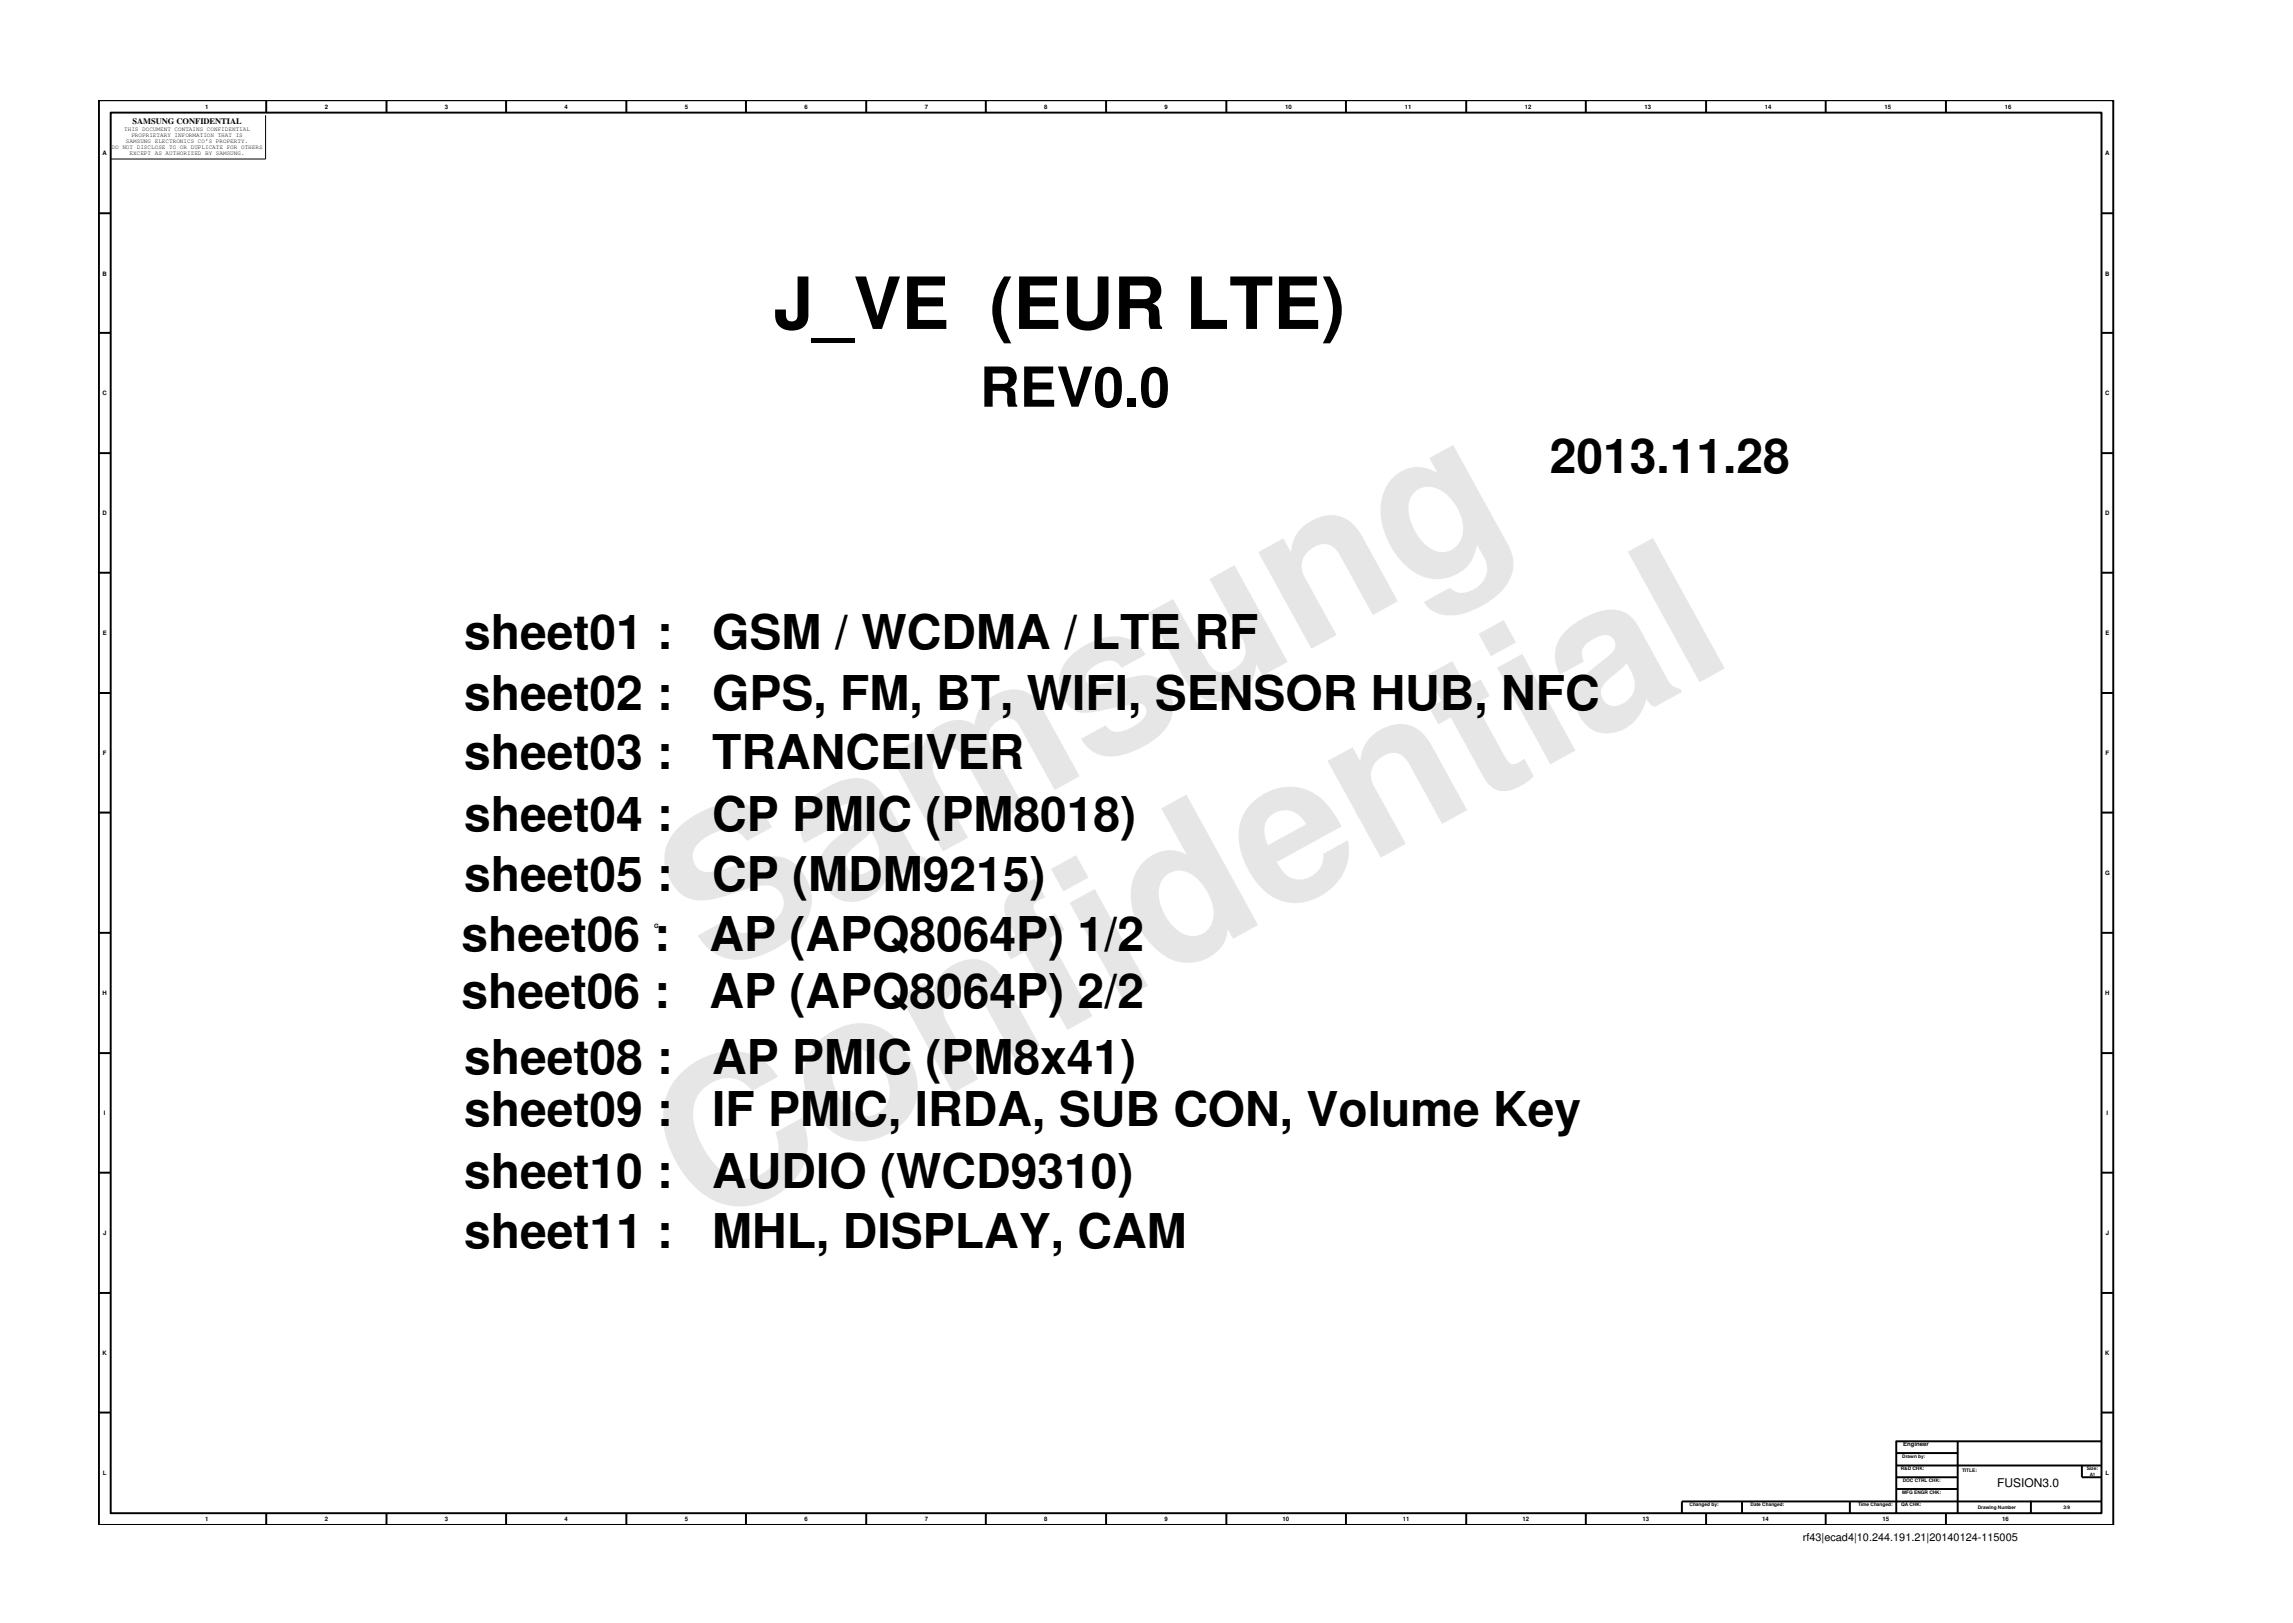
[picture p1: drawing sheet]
<svg xmlns="http://www.w3.org/2000/svg" width="297mm" height="210mm" viewBox="0 0 297 210" stroke-linecap="round" stroke-linejoin="round" font-family="sans-serif">
<defs><g id="words">
<g font-size="26.5" fill="#e6e6e6">
<text x="92.4" y="126.7" transform="rotate(-29 92.4 126.7)">Samsung</text>
<text x="91.1" y="159.4" transform="rotate(-29 91.1 159.4)">Confidential</text>
</g>
<text font-size="9.3" x="100.2" y="42.6">J_VE (EUR LTE)</text>
<text font-size="7.1" x="126.9" y="52.7">REV0.0</text>
<g font-size="6.2">
<text x="200.8" y="61.2">2013.11.28</text>
<text x="60.1" y="84">sheet01 :</text>
<text x="92.3" y="84">GSM / WCDMA / LTE RF</text>
<text x="60.1" y="92">sheet02 :</text>
<text x="92.3" y="92">GPS, FM, BT, WIFI, SENSOR HUB, NFC</text>
<text x="60.1" y="99.7">sheet03 :</text>
<text x="92.3" y="99.7">TRANCEIVER</text>
<text x="60.1" y="107.6">sheet04 :</text>
<text x="92.3" y="107.6">CP PMIC (PM8018)</text>
<text x="60.1" y="115.4">sheet05 :</text>
<text x="92.3" y="115.4">CP (MDM9215)</text>
<text x="59.8" y="123.2">sheet06 :</text>
<text x="91.9" y="123.2">AP (APQ8064P) 1/2</text>
<text x="59.8" y="130.6">sheet06 :</text>
<text x="91.9" y="130.6">AP (APQ8064P) 2/2</text>
<text x="60.1" y="139.1">sheet08 :</text>
<text x="92.3" y="139.1">AP PMIC (PM8x41)</text>
<text x="60.1" y="145.9">sheet09 :</text>
<text x="92.3" y="145.9">IF PMIC, IRDA, SUB CON, Volume Key</text>
<text x="60.1" y="153.9">sheet10 :</text>
<text x="92.3" y="153.9">AUDIO (WCD9310)</text>
<text x="60.1" y="161.7">sheet11 :</text>
<text x="92.3" y="161.7">MHL, DISPLAY, CAM</text>
</g>
<text font-size="1.6" x="258.7" y="192.7">FUSION3.0</text>
<text font-size="1.4" x="233.5" y="199.7">rf43|ecad4|10.244.191.21|20140124-115005</text>
<text font-size="1.1" x="17.2" y="16.1">SAMSUNG CONFIDENTIAL</text>
<g font-size=".8">
<text x="16.1" y="17">THIS DOCUMENT CONTAINS CONFIDENTIAL</text>
<text x="17" y="17.8">PROPRIETARY INFORMATION THAT IS</text>
<text x="26.6" y="14.1">1</text>
<text x="42.1" y="14.1">2</text>
<text x="57.6" y="14.1">3</text>
<text x="73.1" y="14.1">4</text>
<text x="88.7" y="14.1">5</text>
<text x="104.2" y="14.1">6</text>
<text x="119.8" y="14.1">7</text>
<text x="135.3" y="14.1">8</text>
<text x="150.9" y="14.1">9</text>
<text x="166.5" y="14.1">10</text>
<text x="182" y="14.1">11</text>
<text x="197.5" y="14.1">12</text>
<text x="213" y="14.1">13</text>
<text x="228.6" y="14.1">14</text>
<text x="244.1" y="14.1">15</text>
<text x="259.7" y="14.1">16</text>
<text x="13.3" y="20.1">A</text>
<text x="14.5" y="19.3">DO NOT DISCLOSE TO OR DUPLICATE FOR OTHERS</text>
<text x="16.3" y="18.5">SAMSUNG ELECTRONICS CO’S PROPERTY.</text>
<text x="16.8" y="20.1">EXCEPT AS AUTHORIZED BY SAMSUNG.</text>
<text x="272.7" y="20.1">A</text>
<text x="13.3" y="35.7">B</text>
<text x="272.7" y="35.7">B</text>
<text x="13.3" y="51.2">C</text>
<text x="272.7" y="51.2">C</text>
<text x="13.3" y="66.8">D</text>
<text x="272.7" y="66.8">D</text>
<text x="13.3" y="82.3">E</text>
<text x="272.7" y="82.3">E</text>
<text x="13.3" y="97.8">F</text>
<text x="272.8" y="97.8">F</text>
<text x="272.7" y="113.3">G</text>
<text x="84.7" y="120.2">G</text>
<text x="13.3" y="128.9">H</text>
<text x="272.7" y="128.9">H</text>
<text x="13.5" y="144.4">I</text>
<text x="272.9" y="144.4">I</text>
<text x="13.4" y="160">J</text>
<text x="272.8" y="160">J</text>
<text x="13.3" y="175.5">K</text>
<text x="272.7" y="175.5">K</text>
<text x="13.3" y="191.1">L</text>
<text x="246.5" y="187.3">Engineer</text>
<text x="272.8" y="191.1">L</text>
<text x="26.6" y="197.1">1</text>
<text x="42.1" y="197.1">2</text>
<text x="57.6" y="197.1">3</text>
<text x="73.1" y="197.1">4</text>
<text x="88.7" y="197.1">5</text>
<text x="104.2" y="197.1">6</text>
<text x="119.8" y="197.1">7</text>
<text x="135.3" y="197.1">8</text>
<text x="150.9" y="197.1">9</text>
<text x="166.1" y="197.1">10</text>
<text x="181.7" y="197.1">11</text>
<text x="197.2" y="197.1">12</text>
<text x="212.8" y="197.1">13</text>
<text x="228.3" y="197.1">14</text>
<text x="243.9" y="197.1">15</text>
<text x="259.4" y="197.1">16</text>
</g>
<g font-size=".6">
<text x="246.2" y="190.4">R&amp;D CHK:</text>
<text x="246.4" y="188.9">Drawn by:</text>
<text x="254.2" y="190.7">TITLE:</text>
<text x="270.3" y="190.4">Size:</text>
<text x="270.7" y="191.2">A1</text>
<text x="218.9" y="195.1">Changed by:</text>
<text x="226.8" y="195.1">Date Changed:</text>
<text x="240.7" y="195.1">Time Changed:</text>
<text x="246.3" y="195.1">QA CHK:</text>
<text x="246.4" y="193.6">MFG ENGR CHK:</text>
<text x="246.5" y="192">DOC CTRL CHK:</text>
<text x="256.2" y="195.5">Drawing Number</text>
<text x="267.3" y="195.5">3/9</text>
</g>
</g></defs>
<g fill="none" stroke="#000" stroke-width=".25">
<path d="M12.8 13h261v184.6h-261zM14.3 14.6h257.9v181.4h-257.9zM34.5 13v1.6M50.1 13v1.6M65.6 13v1.6M81.1 13v1.6M96.6 13v1.6M112.2 13v1.6M127.7 13v1.6M143.3 13v1.6M158.9 13v1.6M174.4 13v1.6"/>
<path d="M189.9 13v1.6M205.4 13v1.6M221 13v1.6M236.5 13v1.6M252.1 13v1.6M12.8 27.6h1.5M272.2 27.6h1.6M12.8 43.1h1.5M12.8 58.7h1.5M272.2 43.1h1.6M272.2 58.7h1.6M12.8 74.2h1.5"/>
<path d="M272.2 74.2h1.6M12.8 89.8h1.5M272.2 89.8h1.6M12.8 105.3h1.5M272.2 105.3h1.6M12.8 120.8h1.5M12.8 136.4h1.5M272.2 120.8h1.6M272.2 136.4h1.6M12.8 151.9h1.5M272.2 151.9h1.6M12.8 167.5h1.5"/>
<path d="M272.2 167.5h1.6M12.8 183h1.5M34.5 196v1.6M50.1 196v1.6M65.6 196v1.6M81.1 196v1.6M96.6 196v1.6M112.2 196v1.6M127.7 196v1.6M143.3 196v1.6M158.9 196v1.6M174.4 196v1.6"/>
<path d="M189.9 196v1.6M205.4 196v1.6M221 196v1.6M225.7 194.5v1.5M236.5 196v1.6M239.6 194.5v1.5M245.6 188.2h8M245.6 189.9h26.6M245.6 191.4h8M245.6 192.9h8M252.1 196v1.6M253.6 186.7v9.3"/>
<path d="M263.1 194.4v1.6M269.7 189.9v1.5h2.5M272.2 186.7h-26.6v9.3M272.2 183h1.6M272.2 194.5h-54.3v1.5"/>
</g>
<path d="M34.4 14.9v5.7h-20.1" fill="none" stroke="#000" stroke-width=".13"/>
<use href="#words"/>
</svg>
